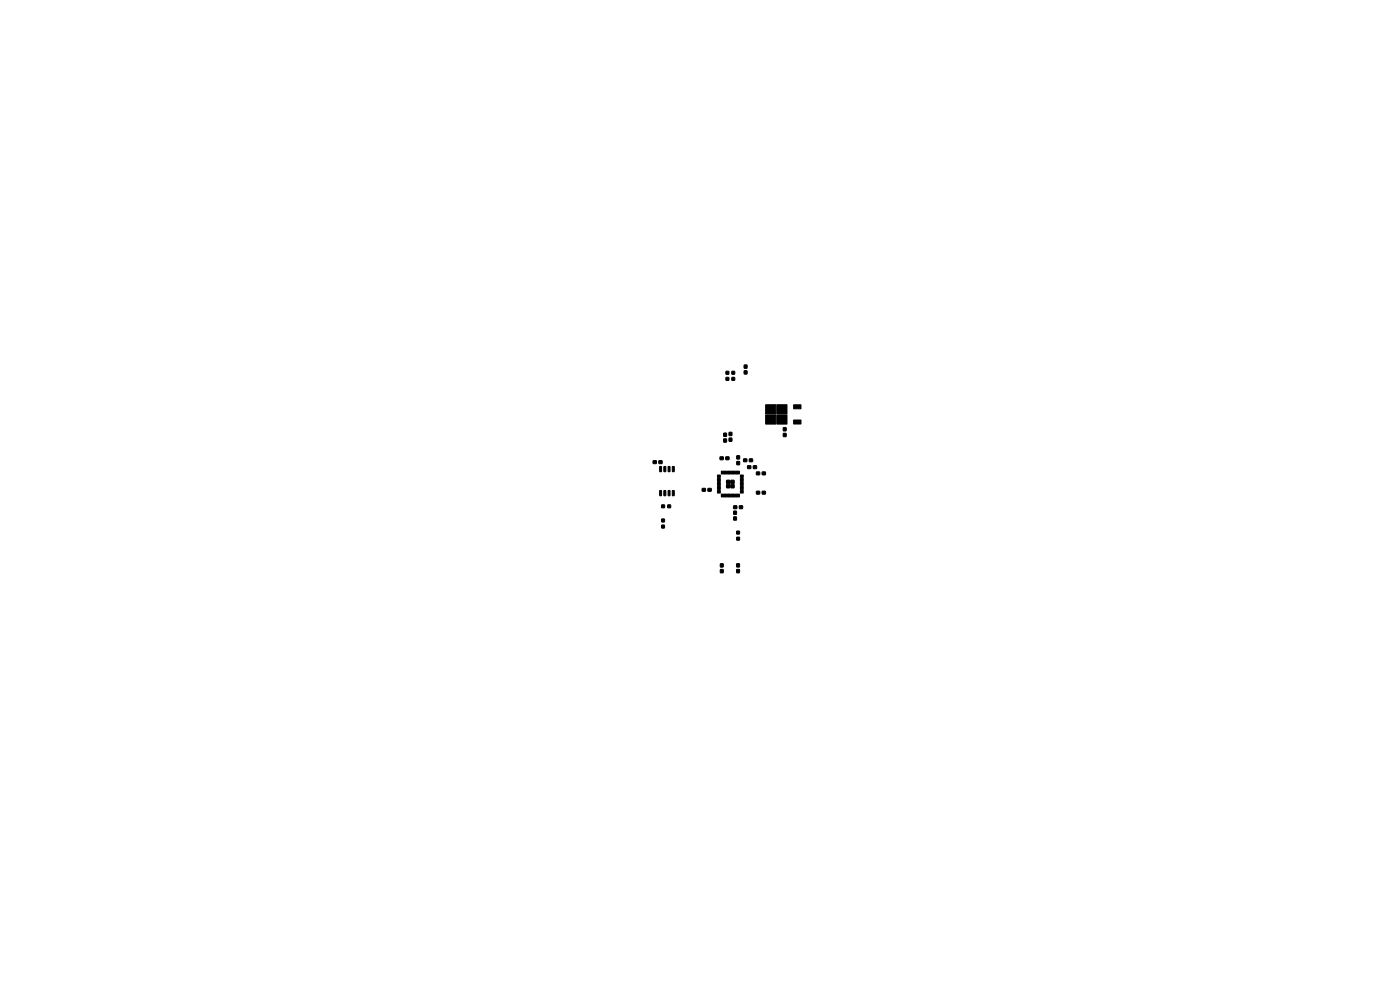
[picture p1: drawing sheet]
<svg xmlns="http://www.w3.org/2000/svg" width="420mm" height="297mm" viewBox="0 0 420 297" stroke-linecap="round" stroke-linejoin="round" font-family="sans-serif">
<g fill="#000" stroke="#000" stroke-width=".3">
<path d="M217.8 111.3h.8v.8h-.8zM217.8 113.1h.8v.9h-.8zM219.6 111.3h.8v.8h-.8zM219.6 113.1h.8v.9h-.8zM223.3 109.4h.8v.9h-.8zM223.3 111.1h.8v1h-.8zM195.9 138.1h1v.8h-1zM197.7 138.1h.9v.8h-.9zM216 136.9h1v.8h-1zM217.1 131.6h.8v.9h-.8zM217.1 129.8h.8v1h-.8zM217.7 136.9h1v.8h-1z"/>
<path d="M218.7 131.3h.8v.9h-.8zM218.7 129.6h.8v.9h-.8zM221 138.3h.9v1h-.9zM221 136.6h.9v.9h-.9zM223.1 137.5h.9v.9h-.9zM224.3 139.6h.9v.8h-.9zM224.8 137.5h1v.9h-1zM226 139.6h.9v.8h-.9zM229.7 124.4h3v2.7h-3zM229.7 121.3h3v2.8h-3zM235 128.2h.8v.9h-.8zM235 129.9h.8v.9h-.8z"/>
<path d="M233 124.4h3.1v2.7h-3.1zM233 121.3h3.1v2.8h-3.1zM238.1 125.9h2.2v1.2h-2.2zM238.1 121.3h2.2v1.2h-2.2zM197.9 147l.6 .1-.1 1.5-.5-.1zM197.9 139.8l.6 .1-.1 1.5-.5-.1zM198.5 157.4h.8v.8h-.8zM198.5 155.6h.8v.8h-.8zM199.2 147l.5 .1v1.5l-.5-.1zM199.2 139.8l.5 .1v1.5l-.5-.1zM198.5 151.3h.8v.8h-.8zM200.5 147l.5 .1-.1 1.5-.5-.1z"/>
<path d="M200.5 139.8l.5 .1-.1 1.5-.5-.1zM200.3 151.3h.9v.8h-.9zM201.7 147l.6 .1-.1 1.5-.5-.1zM201.7 139.8l.6 .1-.1 1.5-.5-.1zM210.7 146.4h.9v.8h-.9zM212.4 146.4h.9v.8h-.9zM215.2 142.4l.9 .1-.8 .1zM215.2 142.8l.9 .1-.8 .1zM215.2 143.2l.9 .1-.8 .1zM215.2 143.6l.9 .1-.8 .1zM215.2 144l.9 .1-.8 .1zM215.2 144.4l.9 .1-.8 .1z"/>
<path d="M215.2 144.8l.9 .1-.8 .1zM215.2 145.2l.9 .1-.8 .1zM215.2 145.6l.9 .1-.8 .1zM215.2 146l.9 .1-.8 .1zM215.2 146.4l.9 .1-.8 .1zM215.2 146.8l.9 .1-.8 .1zM215.2 147.2l.9 .1-.8 .1zM215.2 147.6l.9 .1-.8 .1zM216.4 148.1h.2l-.1 .8zM216.4 141.2h.2l-.1 .9zM216.8 148.1h.2l-.1 .8zM216.8 141.2h.2l-.1 .9z"/>
<path d="M217.2 148.1h.2l-.1 .8zM217.2 141.2h.2l-.1 .9zM217.6 148.1h.2l-.1 .8zM217.6 141.2h.2l-.1 .9zM218 144h.9v.9h-.9zM218 145.2h.9v1h-.9zM218 148.1h.2l-.1 .8zM218 141.2h.2l-.1 .9zM218.4 148.1h.2l-.1 .8zM218.4 141.2h.2l-.1 .9zM218.8 148.1h.2v.8zM218.8 141.2h.2v.9z"/>
<path d="M219.3 144h.9v.9h-.9zM219.3 145.2h.9v1h-.9zM219.2 148.1h.2l-.1 .8zM219.2 141.2h.2l-.1 .9zM219.6 148.1h.2v.8zM219.6 141.2h.2v.9zM220 148.1h.2l-.1 .8zM220 141.2h.2l-.1 .9zM220.1 151.6h.9v.8h-.9zM220.4 148.1h.2v.8zM220.4 141.2h.2v.9zM220.1 153.2h.8v.9h-.8z"/>
<path d="M220.1 154.9h.8v1h-.8zM220.8 148.1h.2l-.1 .8zM220.8 141.2h.2l-.1 .9zM221.2 148.1h.2v.8zM221.2 141.2h.2v.9zM221.6 148.1h.2l-.1 .8zM221.6 141.2h.2l-.1 .9zM221.8 151.6h1v.8h-1zM222.1 147.6l.9 .1-.8 .1zM222.1 147.2l.9 .1-.8 .1zM222.1 146.8l.9 .1-.8 .1zM222.1 146.4l.9 .1-.8 .1z"/>
<path d="M222.1 146l.9 .1-.8 .1zM222.1 145.6l.9 .1-.8 .1zM222.1 145.2l.9 .1-.8 .1zM222.1 144.8l.9 .1-.8 .1zM222.1 144.4l.9 .1-.8 .1zM222.1 144l.9 .1-.8 .1zM222.1 143.6l.9 .1-.8 .1zM222.1 143.2l.9 .1-.8 .1zM222.1 142.8l.9 .1-.8 .1zM222.1 142.4l.9 .1-.8 .1zM226.9 147.2h1v.9h-1zM226.9 141.5h1v.8h-1z"/>
<path d="M228.7 147.2h.9v.9h-.9zM228.7 141.5h.9v.8h-.9zM216.1 170.7h.8v.9h-.8zM216.1 169h.8v.9h-.8zM221 170.7h.8v.9h-.8zM221 169h.8v.9h-.8zM221 161h.8v.9h-.8zM221 159.2h.8v.8h-.8z"/>
</g>
</svg>
